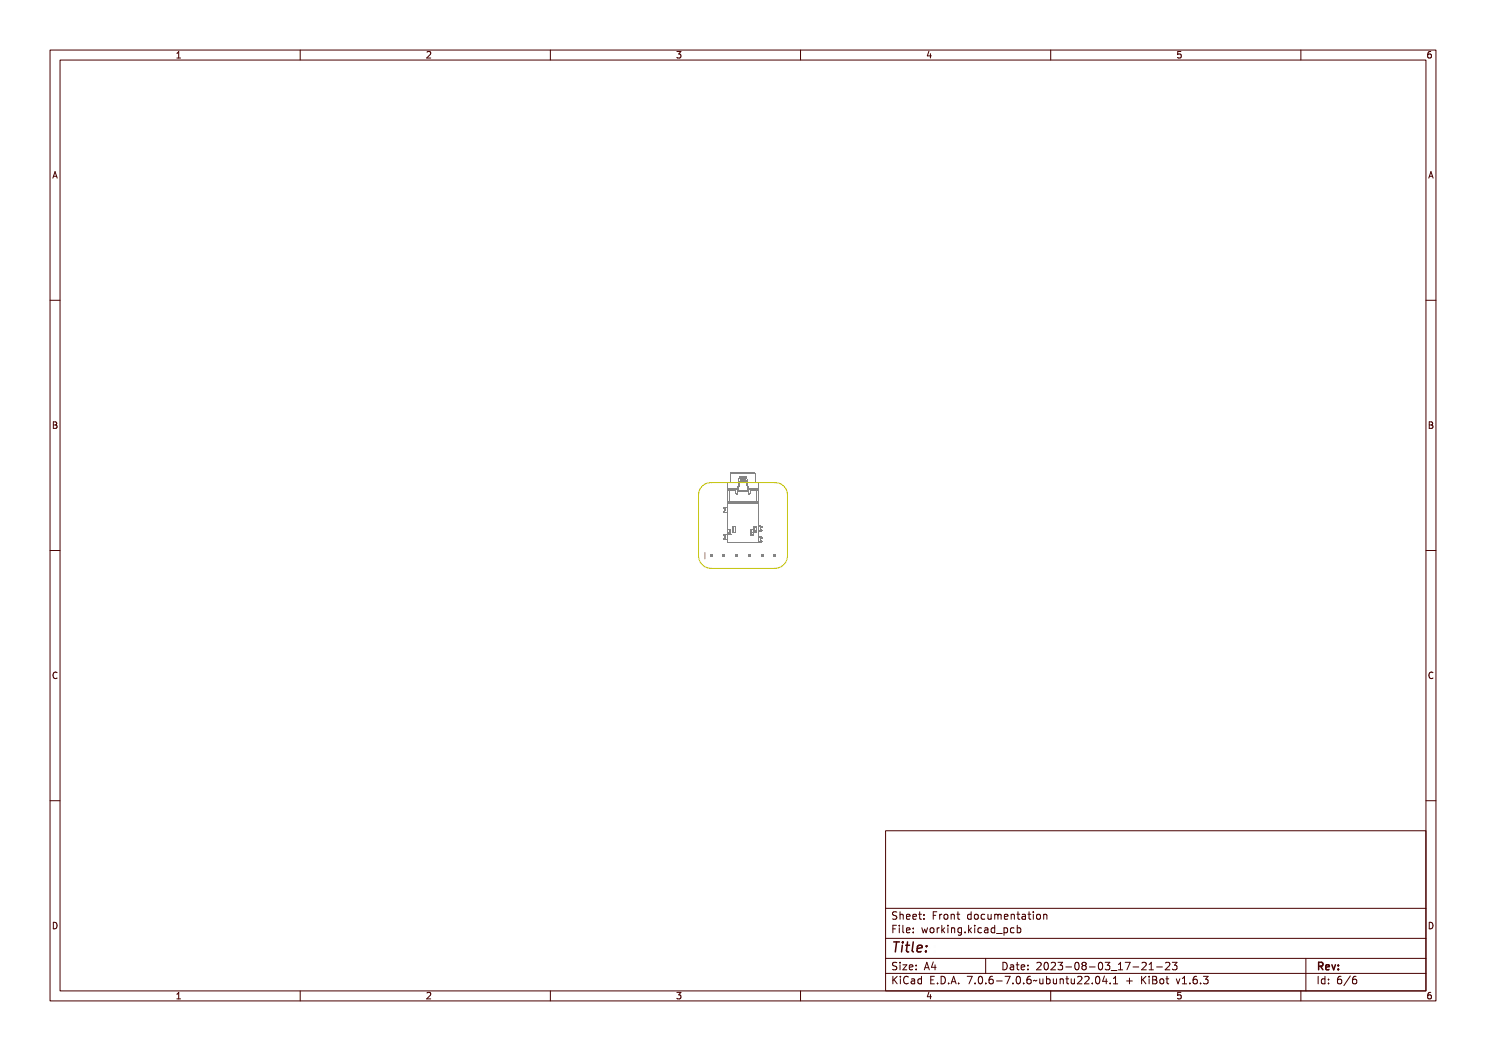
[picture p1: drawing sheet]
<svg xmlns="http://www.w3.org/2000/svg" width="297mm" height="210mm" viewBox="0 0 297 210" stroke-linecap="round" stroke-linejoin="round" font-family="sans-serif">
<defs><g id="words">
<text font-size="2.7" fill="#480000" x="178" y="190.3">Title:</text>
<g font-size="2" fill="#480000">
<text x="178" y="183.7">Sheet: Front documentation</text>
<text x="178" y="186.5">File: working.kicad_pcb</text>
<text x="178" y="193.9">Size: A4</text>
<text x="178" y="196.6">KiCad E.D.A. 7.0.6-7.0.6~ubuntu22.04.1 + KiBot v1.6.3</text>
<text x="200" y="193.9">Date: 2023-08-03_17-21-23</text>
<text x="263" y="196.6">Id: 6/6</text>
<text x="263" y="193.9">Rev:</text>
</g>
<g font-size="1.7" fill="#480000">
<text x="35" y="11.7">1</text>
<text x="85" y="11.7">2</text>
<text x="135" y="11.7">3</text>
<text x="185" y="11.7">4</text>
<text x="235" y="11.7">5</text>
<text x="285" y="11.7">6</text>
<text x="10.5" y="35.7">A</text>
<text x="285.5" y="35.7">A</text>
<text x="10.5" y="85.6">B</text>
<text x="285.5" y="85.6">B</text>
<text x="10.5" y="135.7">C</text>
<text x="285.5" y="135.7">C</text>
<text x="10.5" y="185.6">D</text>
<text x="285.5" y="185.6">D</text>
<text x="35" y="199.7">1</text>
<text x="85" y="199.7">2</text>
<text x="135" y="199.7">3</text>
<text x="185" y="199.7">4</text>
<text x="235" y="199.7">5</text>
<text x="285" y="199.7">6</text>
</g>
</g></defs>
<path d="M146 94.5h4.9M146.1 94.5h4.8M146.2 94.4h4.6" fill="none" stroke="#848484" stroke-width=".2"/>
<g fill="#848484">
<path d="M150.8 94.5h.1z" fill-rule="evenodd"/>
<path d="M146 94.5h.1z" fill-rule="evenodd"/>
<path d="M150.9 94.5h.1z" fill-rule="evenodd"/>
<path d="M146 94.5h.1z" fill-rule="evenodd"/>
<path d="M150.9 94.5h.1z" fill-rule="evenodd"/>
</g>
<path d="M146 94.6h5M146 94.7h5" fill="none" stroke="#848484" stroke-width=".2"/>
<g fill="#848484">
<path d="M147.7 95.2l1.6 .1z" fill-rule="evenodd"/>
<path d="M147.7 95.3h1.6z" fill-rule="evenodd"/>
<path d="M147.7 95.3h1.6z" fill-rule="evenodd"/>
<path d="M147.7 95.3h1.6z" fill-rule="evenodd"/>
<path d="M148.1 95.5h.8z" fill-rule="evenodd"/>
<path d="M148 95.5h1z" fill-rule="evenodd"/>
<path d="M148 95.5l1 .1z" fill-rule="evenodd"/>
<path d="M148 95.6h1z" fill-rule="evenodd"/>
<path d="M148.9 95.6h.2z" fill-rule="evenodd"/>
<path d="M148 95.6h.1z" fill-rule="evenodd"/>
<path d="M147.9 95.6h.1z" fill-rule="evenodd"/>
<path d="M148.1 95.7h.8z" fill-rule="evenodd"/>
<path d="M148 95.7h1z" fill-rule="evenodd"/>
<path d="M147.9 95.7l1.2 .1z" fill-rule="evenodd"/>
<path d="M147.9 95.8h1.2z" fill-rule="evenodd"/>
<path d="M148.9 95.8h.2z" fill-rule="evenodd"/>
<path d="M147.9 95.8h.2z" fill-rule="evenodd"/>
<path d="M149 95.8h.1z" fill-rule="evenodd"/>
<path d="M147.9 95.8h.1z" fill-rule="evenodd"/>
<path d="M147.9 95.9h1.2z" fill-rule="evenodd"/>
<path d="M147.9 95.9l1.2 .1z" fill-rule="evenodd"/>
<path d="M147.9 96h1.2z" fill-rule="evenodd"/>
<path d="M147.9 96h1.2z" fill-rule="evenodd"/>
<path d="M147.9 96.2h1.3z" fill-rule="evenodd"/>
<path d="M147.8 96.2h1.4z" fill-rule="evenodd"/>
<path d="M147.8 96.2h1.4z" fill-rule="evenodd"/>
<path d="M147.8 96.2h1.4z" fill-rule="evenodd"/>
</g>
<path d="M149.4 96.4h2.2" fill="none" stroke="#848484" stroke-width=".2"/>
<path d="M145.3 96.4h2.3M149.4 96.4h2.3" fill="none" stroke="#848484" stroke-width=".2"/>
<path d="M145.3 96.4h2.3M149.4 96.4h2.3" fill="none" stroke="#848484" stroke-width=".2"/>
<path d="M145.3 96.4h2.3M149.4 96.5h2.3" fill="none" stroke="#848484" stroke-width=".2"/>
<path d="M145.3 96.5h2.3" fill="none" stroke="#848484" stroke-width=".2"/>
<path d="M145.3 97.7h2.2M149.5 97.7h2.2" fill="none" stroke="#848484" stroke-width=".2"/>
<path d="M149.5 97.7h2.2" fill="none" stroke="#848484" stroke-width=".2"/>
<path d="M145.3 97.7h2.2M149.5 97.7h2.2" fill="none" stroke="#848484" stroke-width=".2"/>
<path d="M145.3 97.7h2.2" fill="none" stroke="#848484" stroke-width=".2"/>
<path d="M149.6 97.8h2.1" fill="none" stroke="#848484" stroke-width=".2"/>
<path d="M145.3 97.8h2.2M149.6 97.9h2.1" fill="none" stroke="#848484" stroke-width=".2"/>
<path d="M145.3 97.9h2.2M149.6 97.9h2" fill="none" stroke="#848484" stroke-width=".2"/>
<path d="M145.3 97.9h2.2" fill="none" stroke="#848484" stroke-width=".2"/>
<g fill="#848484">
<path d="M150.1 97.9h1.5z" fill-rule="evenodd"/>
<path d="M145.4 97.9h1.5z" fill-rule="evenodd"/>
<path d="M150.1 97.9h1.5z" fill-rule="evenodd"/>
<path d="M145.4 97.9h1.5z" fill-rule="evenodd"/>
<path d="M150 97.9l1.6 .1z" fill-rule="evenodd"/>
<path d="M145.4 97.9l1.6 .1z" fill-rule="evenodd"/>
<path d="M150 98h.1z" fill-rule="evenodd"/>
<path d="M147.5 98h2z" fill-rule="evenodd"/>
<path d="M146.9 98h.1z" fill-rule="evenodd"/>
<path d="M150 98h.1z" fill-rule="evenodd"/>
<path d="M147.5 98h2z" fill-rule="evenodd"/>
<path d="M146.9 98h.1z" fill-rule="evenodd"/>
<path d="M150 98h.1z" fill-rule="evenodd"/>
<path d="M147.5 98h2z" fill-rule="evenodd"/>
<path d="M146.9 98h.1z" fill-rule="evenodd"/>
<path d="M147.5 98h2z" fill-rule="evenodd"/>
<path d="M146.9 98h.2z" fill-rule="evenodd"/>
</g>
<path d="M147.5 98.2h2.1" fill="none" stroke="#848484" stroke-width=".2"/>
<path d="M147.5 98.2h2.1" fill="none" stroke="#848484" stroke-width=".2"/>
<path d="M147.5 98.3h2.1" fill="none" stroke="#848484" stroke-width=".2"/>
<g fill="#848484">
<path d="M147.3 98.3h.1z" fill-rule="evenodd"/>
<path d="M149.5 98.4h.2z" fill-rule="evenodd"/>
<path d="M149.5 98.4h.2z" fill-rule="evenodd"/>
<path d="M149.5 98.4l.2 .1z" fill-rule="evenodd"/>
<path d="M149.5 98.5h.1z" fill-rule="evenodd"/>
<path d="M149.5 98.5h.1z" fill-rule="evenodd"/>
<path d="M147.4 98.5h.1z" fill-rule="evenodd"/>
<path d="M149.5 98.5h.1z" fill-rule="evenodd"/>
<path d="M147.4 98.5h.1z" fill-rule="evenodd"/>
<path d="M145.3 98.5h.1z" fill-rule="evenodd"/>
<path d="M149.5 98.5h.1z" fill-rule="evenodd"/>
<path d="M147.4 98.5h.1z" fill-rule="evenodd"/>
<path d="M145.3 98.5h.1z" fill-rule="evenodd"/>
<path d="M147.4 98.5l.1 .1z" fill-rule="evenodd"/>
<path d="M151.6 98.5l.1 .1z" fill-rule="evenodd"/>
<path d="M145.3 98.5l.1 .1z" fill-rule="evenodd"/>
<path d="M151.6 98.6h.1z" fill-rule="evenodd"/>
<path d="M145.3 98.6h.1z" fill-rule="evenodd"/>
<path d="M151.6 98.6h.1z" fill-rule="evenodd"/>
<path d="M145.3 98.6h.1z" fill-rule="evenodd"/>
<path d="M149.9 98.6h.1z" fill-rule="evenodd"/>
<path d="M147.4 98.6h.1z" fill-rule="evenodd"/>
<path d="M147 98.6h.1z" fill-rule="evenodd"/>
<path d="M151.6 98.6h.1z" fill-rule="evenodd"/>
<path d="M145.3 98.6h.1z" fill-rule="evenodd"/>
<path d="M151.6 98.6l.1 .1z" fill-rule="evenodd"/>
<path d="M149.9 98.6l.1 .1z" fill-rule="evenodd"/>
<path d="M149.6 98.6l.1 .1z" fill-rule="evenodd"/>
<path d="M147.4 98.6l.1 .1z" fill-rule="evenodd"/>
<path d="M147 98.6l.1 .1z" fill-rule="evenodd"/>
<path d="M145.3 98.6l.1 .1z" fill-rule="evenodd"/>
<path d="M151.6 98.7h.1z" fill-rule="evenodd"/>
<path d="M149.9 98.7h.1z" fill-rule="evenodd"/>
<path d="M149.6 98.7h.1z" fill-rule="evenodd"/>
<path d="M147.3 98.7h.1z" fill-rule="evenodd"/>
<path d="M147 98.7h.1z" fill-rule="evenodd"/>
<path d="M145.3 98.7h.1z" fill-rule="evenodd"/>
<path d="M147.1 98.7h.3z" fill-rule="evenodd"/>
<path d="M151.6 98.7h.1z" fill-rule="evenodd"/>
<path d="M149.6 98.7h.4z" fill-rule="evenodd"/>
<path d="M145.3 98.7h.1z" fill-rule="evenodd"/>
<path d="M151.6 98.7h.1z" fill-rule="evenodd"/>
<path d="M149.6 98.7h.3z" fill-rule="evenodd"/>
<path d="M147.1 98.7h.3z" fill-rule="evenodd"/>
<path d="M145.3 98.7h.1z" fill-rule="evenodd"/>
<path d="M151.6 98.7h.1z" fill-rule="evenodd"/>
<path d="M149.6 98.7h.3z" fill-rule="evenodd"/>
<path d="M147.1 98.7h.3z" fill-rule="evenodd"/>
<path d="M145.3 98.7h.1z" fill-rule="evenodd"/>
<path d="M149.7 98.7l.1 .1z" fill-rule="evenodd"/>
<path d="M147.2 98.7l.1 .1z" fill-rule="evenodd"/>
<path d="M151.6 98.7l.1 .1z" fill-rule="evenodd"/>
<path d="M145.3 98.7l.1 .1z" fill-rule="evenodd"/>
<path d="M151.6 98.8h.1z" fill-rule="evenodd"/>
<path d="M145.3 98.8h.1z" fill-rule="evenodd"/>
<path d="M151.6 98.8h.1z" fill-rule="evenodd"/>
<path d="M145.3 98.8h.1z" fill-rule="evenodd"/>
<path d="M151.6 98.8h.1z" fill-rule="evenodd"/>
<path d="M145.3 98.8h.1z" fill-rule="evenodd"/>
<path d="M151.6 98.8h.1z" fill-rule="evenodd"/>
<path d="M145.3 98.8h.1z" fill-rule="evenodd"/>
<path d="M151.6 98.8l.1 .1z" fill-rule="evenodd"/>
<path d="M145.3 98.8l.1 .1z" fill-rule="evenodd"/>
<path d="M151.6 98.9h.1z" fill-rule="evenodd"/>
<path d="M145.3 98.9h.1z" fill-rule="evenodd"/>
<path d="M151.6 98.9h.1z" fill-rule="evenodd"/>
<path d="M145.3 98.9h.1z" fill-rule="evenodd"/>
<path d="M151.6 98.9h.1z" fill-rule="evenodd"/>
<path d="M145.3 98.9h.1z" fill-rule="evenodd"/>
<path d="M151.6 98.9l.1 .1z" fill-rule="evenodd"/>
<path d="M145.3 98.9l.1 .1z" fill-rule="evenodd"/>
<path d="M151.6 99h.1z" fill-rule="evenodd"/>
<path d="M145.3 99h.1z" fill-rule="evenodd"/>
<path d="M151.6 99h.1z" fill-rule="evenodd"/>
<path d="M145.3 99h.1z" fill-rule="evenodd"/>
<path d="M151.6 99h.1z" fill-rule="evenodd"/>
<path d="M145.3 99h.1z" fill-rule="evenodd"/>
<path d="M151.6 99h.1z" fill-rule="evenodd"/>
<path d="M145.3 99h.1z" fill-rule="evenodd"/>
<path d="M151.6 99l.1 .1z" fill-rule="evenodd"/>
<path d="M145.3 99l.1 .1z" fill-rule="evenodd"/>
<path d="M151.6 99.1h.1z" fill-rule="evenodd"/>
<path d="M145.3 99.1h.1z" fill-rule="evenodd"/>
<path d="M151.6 99.1h.1z" fill-rule="evenodd"/>
<path d="M145.3 99.1h.1z" fill-rule="evenodd"/>
<path d="M151.6 99.1h.1z" fill-rule="evenodd"/>
<path d="M145.3 99.1h.1z" fill-rule="evenodd"/>
<path d="M151.6 99.1h.1z" fill-rule="evenodd"/>
<path d="M145.3 99.1h.1z" fill-rule="evenodd"/>
<path d="M151.6 99.1l.1 .1z" fill-rule="evenodd"/>
<path d="M145.3 99.1l.1 .1z" fill-rule="evenodd"/>
<path d="M151.6 99.2h.1z" fill-rule="evenodd"/>
<path d="M145.3 99.2h.1z" fill-rule="evenodd"/>
<path d="M151.6 99.2h.1z" fill-rule="evenodd"/>
<path d="M145.3 99.2h.1z" fill-rule="evenodd"/>
<path d="M151.6 99.2h.1z" fill-rule="evenodd"/>
<path d="M145.3 99.2h.1z" fill-rule="evenodd"/>
<path d="M151.6 99.2h.1z" fill-rule="evenodd"/>
<path d="M145.3 99.2h.1z" fill-rule="evenodd"/>
<path d="M151.6 99.2l.1 .1z" fill-rule="evenodd"/>
<path d="M145.3 99.2l.1 .1z" fill-rule="evenodd"/>
<path d="M151.6 99.3h.1z" fill-rule="evenodd"/>
<path d="M145.3 99.3h.1z" fill-rule="evenodd"/>
<path d="M151.6 99.3h.1z" fill-rule="evenodd"/>
<path d="M145.3 99.3h.1z" fill-rule="evenodd"/>
<path d="M151.6 99.3h.1z" fill-rule="evenodd"/>
<path d="M145.3 99.3h.1z" fill-rule="evenodd"/>
<path d="M151.6 99.3l.1 .1z" fill-rule="evenodd"/>
<path d="M145.3 99.3l.1 .1z" fill-rule="evenodd"/>
<path d="M151.6 99.4h.1z" fill-rule="evenodd"/>
<path d="M145.3 99.4h.1z" fill-rule="evenodd"/>
<path d="M151.6 99.4h.1z" fill-rule="evenodd"/>
<path d="M145.3 99.4h.1z" fill-rule="evenodd"/>
<path d="M151.6 99.4h.1z" fill-rule="evenodd"/>
<path d="M145.3 99.4h.1z" fill-rule="evenodd"/>
<path d="M151.6 99.4h.1z" fill-rule="evenodd"/>
<path d="M145.3 99.4h.1z" fill-rule="evenodd"/>
<path d="M151.6 99.4l.1 .1z" fill-rule="evenodd"/>
<path d="M145.3 99.4l.1 .1z" fill-rule="evenodd"/>
<path d="M151.6 99.5h.1z" fill-rule="evenodd"/>
<path d="M145.3 99.5h.1z" fill-rule="evenodd"/>
<path d="M151.6 99.5h.1z" fill-rule="evenodd"/>
<path d="M145.3 99.5h.1z" fill-rule="evenodd"/>
<path d="M151.6 99.5h.1z" fill-rule="evenodd"/>
<path d="M145.3 99.5h.1z" fill-rule="evenodd"/>
<path d="M151.6 99.5h.1z" fill-rule="evenodd"/>
<path d="M145.3 99.5h.1z" fill-rule="evenodd"/>
<path d="M151.6 99.5l.1 .1z" fill-rule="evenodd"/>
<path d="M145.3 99.5l.1 .1z" fill-rule="evenodd"/>
<path d="M151.6 99.6h.1z" fill-rule="evenodd"/>
<path d="M145.3 99.6h.1z" fill-rule="evenodd"/>
<path d="M151.6 99.6h.1z" fill-rule="evenodd"/>
<path d="M145.3 99.6h.1z" fill-rule="evenodd"/>
<path d="M151.6 99.6h.1z" fill-rule="evenodd"/>
<path d="M145.3 99.6h.1z" fill-rule="evenodd"/>
<path d="M151.6 99.6h.1z" fill-rule="evenodd"/>
<path d="M145.3 99.6h.1z" fill-rule="evenodd"/>
<path d="M151.6 99.7h.1z" fill-rule="evenodd"/>
<path d="M145.3 99.7h.1z" fill-rule="evenodd"/>
<path d="M151.6 99.7h.1z" fill-rule="evenodd"/>
</g>
<path d="M147.5 100.2h2" fill="none" stroke="#848484" stroke-width=".2"/>
<path d="M147.4 100.2h2.2" fill="none" stroke="#848484" stroke-width=".2"/>
<path d="M147.4 100.2h2.2" fill="none" stroke="#848484" stroke-width=".2"/>
<path d="M147.4 100.3h2.2" fill="none" stroke="#848484" stroke-width=".2"/>
<g fill="#848484">
<path d="M151 100.2l.2 .1z" fill-rule="evenodd"/>
<path d="M145.8 100.2l.2 .1z" fill-rule="evenodd"/>
<path d="M147.6 100.3h1.7z" fill-rule="evenodd"/>
</g>
<path d="M145.4 100.3h2.1M149.5 100.3h2.1" fill="none" stroke="#848484" stroke-width=".2"/>
<path d="M147.7 100.3h1.6z" fill-rule="evenodd" fill="#848484"/>
<path d="M145.3 100.3h2.1M145.3 100.3h6.4M145.3 100.4h6.4M149.6 100.3h2" fill="none" stroke="#848484" stroke-width=".2"/>
<g fill="#848484">
<path d="M151.6 100.4h.1z" fill-rule="evenodd"/>
<path d="M151.6 100.5h.1z" fill-rule="evenodd"/>
</g>
<path d="M145.3 100.5h6.4" fill="none" stroke="#848484" stroke-width=".2"/>
<g fill="#848484">
<path d="M144.8 101.3l.6 .1z" fill-rule="evenodd"/>
<path d="M144.7 101.4h.7z" fill-rule="evenodd"/>
<path d="M144.7 101.4h.7z" fill-rule="evenodd"/>
<path d="M144.7 101.4h.7z" fill-rule="evenodd"/>
<path d="M144.7 101.4h.1z" fill-rule="evenodd"/>
<path d="M144.7 101.6h.1z" fill-rule="evenodd"/>
<path d="M144.7 101.6l.2 .1z" fill-rule="evenodd"/>
<path d="M144.7 101.7h.3z" fill-rule="evenodd"/>
<path d="M144.7 101.7h.3z" fill-rule="evenodd"/>
<path d="M144.8 101.7h.3z" fill-rule="evenodd"/>
<path d="M145 101.7h.1z" fill-rule="evenodd"/>
<path d="M145 101.7l.1 .1z" fill-rule="evenodd"/>
<path d="M145 101.8h.1z" fill-rule="evenodd"/>
<path d="M145 102h.1z" fill-rule="evenodd"/>
<path d="M145 102h.1z" fill-rule="evenodd"/>
<path d="M144.9 102h.2z" fill-rule="evenodd"/>
<path d="M144.7 102l.3 .1z" fill-rule="evenodd"/>
<path d="M144.7 102.1h.3z" fill-rule="evenodd"/>
<path d="M144.7 102.1h.3z" fill-rule="evenodd"/>
<path d="M144.7 102.1h.1z" fill-rule="evenodd"/>
<path d="M144.7 102.1h.1z" fill-rule="evenodd"/>
<path d="M144.8 102.3h.6z" fill-rule="evenodd"/>
<path d="M144.7 102.3h.1z" fill-rule="evenodd"/>
<path d="M144.7 102.3l.7 .1z" fill-rule="evenodd"/>
<path d="M144.7 102.4h.7z" fill-rule="evenodd"/>
<path d="M144.7 102.4h.7z" fill-rule="evenodd"/>
<path d="M151.6 105.1h.6z" fill-rule="evenodd"/>
<path d="M151.6 105.1h.6z" fill-rule="evenodd"/>
<path d="M151.6 105.1l.7 .1z" fill-rule="evenodd"/>
<path d="M151.6 105.2h.7z" fill-rule="evenodd"/>
<path d="M152.2 105.2h.1z" fill-rule="evenodd"/>
<path d="M150.5 105.2l.7 .1z" fill-rule="evenodd"/>
<path d="M146.4 105.2l.6 .1z" fill-rule="evenodd"/>
<path d="M146.3 105.3h.7z" fill-rule="evenodd"/>
<path d="M150.5 105.3h.7z" fill-rule="evenodd"/>
<path d="M150.5 105.3h.7z" fill-rule="evenodd"/>
<path d="M146.4 105.3h.6z" fill-rule="evenodd"/>
<path d="M150.8 105.3h.4z" fill-rule="evenodd"/>
<path d="M146.6 105.3h.1z" fill-rule="evenodd"/>
<path d="M150.8 105.3h.4z" fill-rule="evenodd"/>
<path d="M150.8 105.3l.4 .1z" fill-rule="evenodd"/>
<path d="M150.8 105.4h.1z" fill-rule="evenodd"/>
<path d="M146.6 105.4h.1z" fill-rule="evenodd"/>
<path d="M152.2 105.4h.1z" fill-rule="evenodd"/>
<path d="M152.1 105.4h.1z" fill-rule="evenodd"/>
<path d="M146.6 105.4h.1z" fill-rule="evenodd"/>
<path d="M152 105.4h.3z" fill-rule="evenodd"/>
<path d="M146.6 105.4h.1z" fill-rule="evenodd"/>
<path d="M152 105.4h.3z" fill-rule="evenodd"/>
<path d="M146.6 105.4h.1z" fill-rule="evenodd"/>
<path d="M151.9 105.4l.3 .1z" fill-rule="evenodd"/>
<path d="M151.9 105.5h.2z" fill-rule="evenodd"/>
<path d="M151.9 105.5h.1z" fill-rule="evenodd"/>
<path d="M146.4 105.6l.3 .1z" fill-rule="evenodd"/>
<path d="M146.4 105.7h.3z" fill-rule="evenodd"/>
<path d="M146.4 105.7h.3z" fill-rule="evenodd"/>
<path d="M146.4 105.7h.3z" fill-rule="evenodd"/>
<path d="M150 105.7h.6z" fill-rule="evenodd"/>
<path d="M145.3 105.7h.8z" fill-rule="evenodd"/>
<path d="M150 105.7l.6 .1z" fill-rule="evenodd"/>
<path d="M145.3 105.7l.8 .1z" fill-rule="evenodd"/>
<path d="M145.3 105.8h.8z" fill-rule="evenodd"/>
<path d="M151.9 105.8h.1z" fill-rule="evenodd"/>
<path d="M150 105.8h.6z" fill-rule="evenodd"/>
<path d="M151.9 105.8h.3z" fill-rule="evenodd"/>
<path d="M150 105.8h.6z" fill-rule="evenodd"/>
<path d="M145.3 105.8h.8z" fill-rule="evenodd"/>
<path d="M151.9 105.8h.4z" fill-rule="evenodd"/>
<path d="M152 105.8l.3 .1z" fill-rule="evenodd"/>
<path d="M152 105.9h.3z" fill-rule="evenodd"/>
<path d="M152.2 105.9h.1z" fill-rule="evenodd"/>
<path d="M145.8 105.9h.1z" fill-rule="evenodd"/>
<path d="M145.8 105.9h.1z" fill-rule="evenodd"/>
<path d="M145.8 105.9h.1z" fill-rule="evenodd"/>
<path d="M145.8 105.9l.1 .1z" fill-rule="evenodd"/>
<path d="M145.8 106h.1z" fill-rule="evenodd"/>
<path d="M145.8 106h.1z" fill-rule="evenodd"/>
<path d="M145.8 106h.1z" fill-rule="evenodd"/>
<path d="M145.8 106h.1z" fill-rule="evenodd"/>
<path d="M145.8 106l.1 .1z" fill-rule="evenodd"/>
<path d="M152.2 106.1h.1z" fill-rule="evenodd"/>
<path d="M145.8 106.1h.1z" fill-rule="evenodd"/>
<path d="M151.6 106.1h.7z" fill-rule="evenodd"/>
<path d="M150.8 106.1h.4z" fill-rule="evenodd"/>
<path d="M145.8 106.1h.1z" fill-rule="evenodd"/>
<path d="M151.6 106.1h.7z" fill-rule="evenodd"/>
<path d="M150.8 106.1h.4z" fill-rule="evenodd"/>
<path d="M145.8 106.1h.1z" fill-rule="evenodd"/>
<path d="M151.6 106.1h.7z" fill-rule="evenodd"/>
<path d="M150.8 106.1h.4z" fill-rule="evenodd"/>
<path d="M150.8 106.1l.4 .1z" fill-rule="evenodd"/>
<path d="M146.4 106.1l.3 .1z" fill-rule="evenodd"/>
<path d="M151.6 106.1l.6 .1z" fill-rule="evenodd"/>
<path d="M146.4 106.2h.3z" fill-rule="evenodd"/>
<path d="M146.4 106.2h.3z" fill-rule="evenodd"/>
<path d="M150.8 106.3l.4 .1z" fill-rule="evenodd"/>
<path d="M146.4 106.3l.3 .1z" fill-rule="evenodd"/>
<path d="M150.8 106.4h.4z" fill-rule="evenodd"/>
<path d="M150.2 106.4h.3z" fill-rule="evenodd"/>
<path d="M146.4 106.4h.3z" fill-rule="evenodd"/>
<path d="M150.2 106.4h1z" fill-rule="evenodd"/>
<path d="M146.4 106.4h.6z" fill-rule="evenodd"/>
<path d="M150.2 106.4h1z" fill-rule="evenodd"/>
<path d="M146.3 106.4h.7z" fill-rule="evenodd"/>
<path d="M150.5 106.4h.7z" fill-rule="evenodd"/>
<path d="M146.4 106.4h.6z" fill-rule="evenodd"/>
<path d="M150.5 106.4l.1 .1z" fill-rule="evenodd"/>
<path d="M145.8 106.5h.1z" fill-rule="evenodd"/>
<path d="M145.8 106.5l.1 .1z" fill-rule="evenodd"/>
<path d="M145.6 106.5l.1 .1z" fill-rule="evenodd"/>
<path d="M145.8 106.6h.1z" fill-rule="evenodd"/>
<path d="M145.6 106.6h.2z" fill-rule="evenodd"/>
<path d="M145.6 106.6h.3z" fill-rule="evenodd"/>
<path d="M145.6 106.6h.3z" fill-rule="evenodd"/>
<path d="M145.7 106.6l.2 .1z" fill-rule="evenodd"/>
<path d="M145.8 106.7h.1z" fill-rule="evenodd"/>
<path d="M145.8 106.7h.1z" fill-rule="evenodd"/>
<path d="M145.8 106.7h.1z" fill-rule="evenodd"/>
<path d="M145.8 106.7h.1z" fill-rule="evenodd"/>
<path d="M145.8 106.7l.1 .1z" fill-rule="evenodd"/>
<path d="M145.5 106.7l.2 .1z" fill-rule="evenodd"/>
<path d="M150.2 106.8h.3z" fill-rule="evenodd"/>
<path d="M145.5 106.8h.4z" fill-rule="evenodd"/>
<path d="M150.2 106.8h.3z" fill-rule="evenodd"/>
<path d="M145.6 106.8h.3z" fill-rule="evenodd"/>
<path d="M144.8 106.8h.6z" fill-rule="evenodd"/>
<path d="M146 106.8h.1z" fill-rule="evenodd"/>
<path d="M150.2 106.8h.3z" fill-rule="evenodd"/>
<path d="M145.6 106.8h.3z" fill-rule="evenodd"/>
<path d="M144.7 106.8h.7z" fill-rule="evenodd"/>
<path d="M144.7 106.8h1.4z" fill-rule="evenodd"/>
<path d="M144.7 106.8l1.4 .1z" fill-rule="evenodd"/>
<path d="M145.3 106.9h.8z" fill-rule="evenodd"/>
<path d="M144.7 106.9h.1z" fill-rule="evenodd"/>
<path d="M150.2 107h.3z" fill-rule="evenodd"/>
<path d="M150 107h.5z" fill-rule="evenodd"/>
<path d="M150 107h.5z" fill-rule="evenodd"/>
<path d="M150 107h.5z" fill-rule="evenodd"/>
<path d="M150 107l.5 .1z" fill-rule="evenodd"/>
<path d="M144.7 107.1h.1z" fill-rule="evenodd"/>
<path d="M144.7 107.1h.3z" fill-rule="evenodd"/>
<path d="M144.7 107.1h.3z" fill-rule="evenodd"/>
<path d="M144.7 107.1h.3z" fill-rule="evenodd"/>
<path d="M144.8 107.1l.3 .1z" fill-rule="evenodd"/>
<path d="M145 107.2h.1z" fill-rule="evenodd"/>
<path d="M151.6 107.3h.6z" fill-rule="evenodd"/>
<path d="M151.6 107.3h.7z" fill-rule="evenodd"/>
<path d="M151.6 107.3h.7z" fill-rule="evenodd"/>
<path d="M151.6 107.3l.7 .1z" fill-rule="evenodd"/>
<path d="M152.2 107.4h.1z" fill-rule="evenodd"/>
<path d="M145 107.4l.1 .1z" fill-rule="evenodd"/>
<path d="M144.9 107.5h.2z" fill-rule="evenodd"/>
<path d="M144.7 107.5h.3z" fill-rule="evenodd"/>
<path d="M144.7 107.5h.3z" fill-rule="evenodd"/>
<path d="M144.7 107.5h.3z" fill-rule="evenodd"/>
<path d="M152.2 107.5l.1 .1z" fill-rule="evenodd"/>
<path d="M144.7 107.5l.1 .1z" fill-rule="evenodd"/>
<path d="M152.1 107.6h.2z" fill-rule="evenodd"/>
<path d="M152 107.6h.3z" fill-rule="evenodd"/>
<path d="M152 107.6h.3z" fill-rule="evenodd"/>
<path d="M151.9 107.6l.3 .1z" fill-rule="evenodd"/>
<path d="M151.9 107.7h.2z" fill-rule="evenodd"/>
<path d="M151.9 107.7h.1z" fill-rule="evenodd"/>
<path d="M144.7 107.7l.1 .1z" fill-rule="evenodd"/>
<path d="M144.7 107.8h.1z" fill-rule="evenodd"/>
<path d="M144.7 107.8h.7z" fill-rule="evenodd"/>
<path d="M144.7 107.8h.7z" fill-rule="evenodd"/>
<path d="M144.7 107.8h.7z" fill-rule="evenodd"/>
<path d="M151.9 107.9l.1 .1z" fill-rule="evenodd"/>
<path d="M151.9 108h.3z" fill-rule="evenodd"/>
<path d="M151.9 108h.4z" fill-rule="evenodd"/>
<path d="M152 108h.3z" fill-rule="evenodd"/>
<path d="M152 108l.3 .1z" fill-rule="evenodd"/>
<path d="M152.2 108.1h.1z" fill-rule="evenodd"/>
<path d="M152.2 108.2l.1 .1z" fill-rule="evenodd"/>
<path d="M151.6 108.3h.7z" fill-rule="evenodd"/>
<path d="M151.6 108.3h.7z" fill-rule="evenodd"/>
</g>
<path d="M140.9 110.4v1.3M151.7 108.4h-6.4M152.3 108.3h-7" fill="none" stroke="#848484" stroke-width=".2"/>
<g fill="#848484">
<path d="M141.9 110.8h.5v.5h-.5z" fill-rule="evenodd"/>
<path d="M144.4 110.8h.5v.5h-.5z" fill-rule="evenodd"/>
<path d="M147 110.8h.5v.5h-.5z" fill-rule="evenodd"/>
<path d="M149.5 110.8h.5v.5h-.5z" fill-rule="evenodd"/>
<path d="M152.1 110.8h.5v.5h-.5z" fill-rule="evenodd"/>
<path d="M154.6 110.8h.5v.5h-.5z" fill-rule="evenodd"/>
</g>
<path d="M140.2 97.3a2.47 2.47 0 0 1 2-.9h12.7a2.48 2.48 0 0 1 2.5 2.4v12.2a2.54 2.54 0 0 1-2.5 2.6h-12.7a2.54 2.54 0 0 1-2.6-2.6v-12.2l.1-.5z" fill="none" stroke="#c2c200" stroke-width=".2"/>
<g fill="none" stroke="#480000" stroke-width=".2">
<path d="M10 10h277v190h-277zM12 12h273v186h-273zM60 10v2M110 10v2M160 10v2M210 10v2M260 10v2M10 60h2M285 60h2M10 110h2M285 110h2M10 160h2"/>
<path d="M285 160h2M177 166h108v32h-108zM60 198v2M110 198v2M160 198v2M177 181.5h108M177 187.5h108M177 191.5h108M177 194.5h108M178.1 195.2h.2v.6l.6-.6h.3l-.6 .6 .6 .8h-.2l-.5-.7-.2 .2v.5h-.2zM178.2 185h.9v.2h-.7v.4h.6v.2h-.6v.7h-.2zM178.3 182.4l.5-.1h.2v.2a.31 .31 0 0 0-.5-.1 .31 .31 0 0 0 0 .5 .5 .5 0 0 1 .6 .6 .5 .5 0 0 1-.8 .2l-.1-.2a.34 .34 0 0 0 .4 .1 .34 .34 0 0 0 .1-.5 .47 .47 0 0 1-.5-.2 .47 .47 0 0 1 .1-.5z"/>
<path d="M178.3 192.5l.5-.1h.2v.2a.31 .31 0 0 0-.5-.1 .31 .31 0 0 0 0 .5 .5 .5 0 0 1 .6 .6 .5 .5 0 0 1-.8 .2l-.1-.2a.34 .34 0 0 0 .4 .1 .34 .34 0 0 0 .1-.5 .47 .47 0 0 1-.5-.2 .47 .47 0 0 1 .1-.5zM179.4 182.2h.2v.6a.35 .35 0 0 1 .4-.1 .35 .35 0 0 1 .2 .4v.6h-.2v-.8h-.4v.8h-.2zM179.5 185.4h.4v.9h.4v.2h-.9v-.2h.3v-.8h-.2zM179.5 192.8h.4v.9h.4v.1h-.9v-.1h.3v-.8h-.2zM179.5 195.6h.4v.9h.4v.1h-.9v-.1h.3v-.8h-.2zM179.7 184.9h.2v.3h-.2zM179.7 192.3h.2v.3h-.2zM179.7 195.1h.2v.3h-.2zM180.6 184.9h.4v1.3l.4 .1v.2l-.5-.2v-1.2h-.3zM180.6 192.8h.8l-.6 .9h.6v.1h-.8l.6-.9h-.6zM180.7 182.8l.1-.1a.49 .49 0 0 1 .5 0 .49 .49 0 0 1 .2 .5h-.8a.42 .42 0 0 0 .3 .4 .42 .42 0 0 0 .4-.1 .47 .47 0 0 1-.4 .3 .47 .47 0 0 1-.4-.3zM180.7 195.4a.4 .4 0 0 1 .4-.3 .4 .4 0 0 1 .4 .3 .56 .56 0 0 0-.8 .4 .56 .56 0 0 0 .5 .7l.3-.1a.43 .43 0 0 1-.5 .3 .43 .43 0 0 1-.4-.4v-.6z"/>
<path d="M180.8 182.9l.4-.1 .1 .3h-.6zM181.8 195.6l.3-.1a.43 .43 0 0 1 .5 .5v.6h-.1v-.1a.38 .38 0 0 1-.5 .2 .38 .38 0 0 1-.2-.5 .38 .38 0 0 1 .4-.2h.3a.35 .35 0 0 0-.3-.4 .35 .35 0 0 0-.4 .2zM181.9 182.8l.1-.1a.49 .49 0 0 1 .5 0 .49 .49 0 0 1 .2 .5h-.8a.42 .42 0 0 0 .3 .4 .42 .42 0 0 0 .5-.1 .47 .47 0 0 1-.5 .3 .47 .47 0 0 1-.4-.3zM181.9 185.5l.1-.1a.49 .49 0 0 1 .5 0 .49 .49 0 0 1 .2 .5h-.8a.42 .42 0 0 0 .3 .4 .42 .42 0 0 0 .5-.1 .47 .47 0 0 1-.5 .3 .47 .47 0 0 1-.4-.3zM181.9 192.9l.1-.1a.49 .49 0 0 1 .5 0 .49 .49 0 0 1 .2 .5h-.8a.42 .42 0 0 0 .3 .4 .42 .42 0 0 0 .5-.1 .47 .47 0 0 1-.5 .3 .47 .47 0 0 1-.4-.3zM182 196.2l.5-.1a.31 .31 0 0 1-.2 .4 .31 .31 0 0 1-.4-.1zM182 182.9l.4-.1 .1 .3h-.6zM182 185.6l.4-.1 .1 .3h-.6zM182 193l.4-.1 .1 .3h-.6zM183 195.7l.4-.2 .2 .2v-.6h.2v1.5h-.2v-.1a.42 .42 0 0 1-.5 .1 .42 .42 0 0 1-.2-.5zM183.2 195.8l.1-.1a.4 .4 0 0 1 .3 .4 .4 .4 0 0 1-.3 .4l-.2-.2zM183.2 182.3h.2v.4h.4v.1h-.4v.7l.4 .1v.1h-.4l-.1-.1-.1-.8h-.3v-.1h.3z"/>
<path d="M183.3 185.4h.2v.3h-.2zM183.3 186.2h.2v.3h-.2zM183.3 192.8h.2v.3h-.2zM183.3 193.6h.2v.2h-.2zM184.5 182.7h.2v.3h-.2zM184.5 183.5h.2v.2h-.2zM185.2 185.4h.2l.2 .8 .1-.5h.2l.2 .5 .1-.8h.2l-.2 1.1h-.2l-.2-.7-.2 .7h-.1zM185.4 195.2h.9v.2h-.7v.4h.6v.2h-.6v.5h.7v.1h-.9zM185.7 192.4h.2l.5 1.4h-.2l-.1-.3h-.5l-.1 .3h-.2zM185.8 192.6l.2 .7h-.4zM186.6 182.3h.9v.2h-.7v.4h.6v.2h-.6v.6h-.2zM186.8 185.6l.1-.1a.39 .39 0 0 1 .4 .4 .39 .39 0 0 1-.4 .4l-.1-.2z"/>
<path d="M186.9 196.4h.2v.2h-.2zM187.1 192.4h.2v.9h.2v.2h-.2v.3h-.2v-.3h-.6zM187.1 192.6v.7h-.4zM187.8 195.2a.76 .76 0 0 1 .9 .7 .76 .76 0 0 1-.9 .7zM188 195.4a.57 .57 0 0 1 .5 .5 .57 .57 0 0 1-.5 .6zM188 182.7h.2v.2v-.1a.29 .29 0 0 1 .3-.2 .29 .29 0 0 1 .3 .3 .37 .37 0 0 0-.5-.1 .37 .37 0 0 0-.1 .4v.5h-.2zM188 185.4h.2v.2v-.1a.29 .29 0 0 1 .3-.2 .29 .29 0 0 1 .3 .3 .37 .37 0 0 0-.5-.1 .37 .37 0 0 0-.1 .4v.6h-.2zM189.1 184.9h.1v.9l.5-.4h.2l-.4 .4 .5 .7h-.2l-.4-.6-.2 .1v.5h-.1zM189.2 182.9l.1-.1a.39 .39 0 0 1 .4 .4 .39 .39 0 0 1-.4 .4l-.1-.2zM189.3 196.4h.3v.2h-.3zM190.2 182.7h.2v.1a.35 .35 0 0 1 .4-.1 .35 .35 0 0 1 .3 .4v.6h-.2l-.1-.8h-.3l-.1 .8h-.2zM190.3 185.4h.4v.9h.4v.2h-.9v-.2h.4v-.8h-.3z"/>
<path d="M190.5 195.2h.3l.4 1.4h-.2l-.1-.3h-.5l-.1 .3h-.2zM190.6 184.9h.1v.3h-.1zM190.6 195.4l.2 .7h-.4zM191.4 185.4h.2v.1a.35 .35 0 0 1 .4-.1 .35 .35 0 0 1 .3 .4v.7h-.2l-.1-.9h-.3l-.1 .9h-.2zM191.7 182.3h.1v.4h.4v.1h-.4v.7l.4 .1v.1h-.4l-.1-.1v-.8h-.3v-.1h.3zM191.7 196.4h.3v.2h-.3zM192.7 185.5l.3-.2 .3 .2v-.1h.2v1a.53 .53 0 0 1-.8 .4v-.2a.36 .36 0 0 0 .4 .1 .36 .36 0 0 0 .2-.4l-.1 .1a.53 .53 0 0 1-.7-.3 .53 .53 0 0 1 .2-.6zM192.8 185.6l.1-.1a.39 .39 0 0 1 .4 .4 .39 .39 0 0 1-.4 .4l-.1-.2zM193.8 195.2h.9l-.5 1.4h-.2l.5-1.2h-.7zM193.9 182.8l.3-.2 .3 .2v-.6h.2v1.5h-.2v-.1a.42 .42 0 0 1-.6 .1 .42 .42 0 0 1-.1-.5zM194.1 182.8a.4 .4 0 0 1 .4 .4 .4 .4 0 0 1-.4 .4l-.2-.4zM194.1 186.2h.3v.3h-.3z"/>
<path d="M195.1 184.9h.2v.9l.4-.4h.3l-.5 .4 .5 .7h-.2l-.4-.6-.1 .1v.5h-.2zM195.2 182.9l.1-.1a.39 .39 0 0 1 .4 .4 .39 .39 0 0 1-.4 .4l-.1-.2zM195.3 196.4h.3v.2h-.3zM196.3 185.4h.5v.9h.3v.2h-.9v-.2h.4v-.8h-.3zM196.3 195.4a.57 .57 0 0 1 .7 0 .57 .57 0 0 1 .1 .8 .5 .5 0 0 1-.6 .5 .5 .5 0 0 1-.3-.8zM196.4 182.8a.39 .39 0 0 1 .4-.2 .39 .39 0 0 1 .3 .3 .4 .4 0 0 0-.6 0 .4 .4 0 0 0 0 .6 .4 .4 0 0 0 .6 0 .45 .45 0 0 1-.6 .3 .45 .45 0 0 1-.3-.6zM196.5 195.4a.61 .61 0 0 1 .4 1l-.1 .1a.61 .61 0 0 1-.4-1zM196.6 184.9h.2v.3h-.2zM197 191.5v3M197.4 182.7h.2v.8l.2 .1 .3-.2v-.7h.2v1h-.2v-.1a.35 .35 0 0 1-.4 .2 .35 .35 0 0 1-.3-.5zM197.6 185.5a.39 .39 0 0 1 .4-.2 .39 .39 0 0 1 .3 .3 .4 .4 0 0 0-.6 0 .4 .4 0 0 0 0 .6 .4 .4 0 0 0 .6 0 .45 .45 0 0 1-.6 .3 .45 .45 0 0 1-.3-.6zM197.7 196.4h.3v.2h-.3z"/>
<path d="M198.6 182.7l.5 .1 .3-.1 .2 1h-.2l-.1-.9-.2 .1v.8h-.1l-.2-.9-.1 .9h-.1zM198.7 185.4l.2-.1a.43 .43 0 0 1 .6 .5v.7h-.2v-.2a.38 .38 0 0 1-.5 .2 .38 .38 0 0 1-.2-.5 .38 .38 0 0 1 .5-.2h.2a.35 .35 0 0 0-.3-.4 .35 .35 0 0 0-.3 .2zM198.7 195.4a.38 .38 0 0 1 .4-.3 .38 .38 0 0 1 .3 .3 .43 .43 0 0 0-.5 0 .43 .43 0 0 0-.1 .5 .46 .46 0 0 1 .7 .1 .46 .46 0 0 1-.2 .6 .46 .46 0 0 1-.7-.2zM198.8 186l.5-.1a.31 .31 0 0 1-.1 .4 .31 .31 0 0 1-.4-.1zM199.9 185.5l.3-.2 .3 .2v-.6h.2v1.6h-.2v-.2a.42 .42 0 0 1-.5 .1 .42 .42 0 0 1-.2-.5zM199.9 182.8l.2-.1a.49 .49 0 0 1 .5 0 .49 .49 0 0 1 .1 .5h-.7a.42 .42 0 0 0 .2 .4 .42 .42 0 0 0 .5-.1 .47 .47 0 0 1-.4 .3 .47 .47 0 0 1-.5-.3zM200 196h.5v.2h-.5zM200 185.6l.1-.1a.39 .39 0 0 1 .4 .4 .39 .39 0 0 1-.4 .4l-.1-.2zM200.1 182.9l.3-.1 .2 .3h-.6zM200.1 192.4a.76 .76 0 0 1 1 .7 .76 .76 0 0 1-1 .7zM200.3 192.6a.57 .57 0 0 1 .6 .5 .57 .57 0 0 1-.6 .6zM200.9 186.8l1.2 .1z"/>
<path d="M201 195.2h.9l-.5 1.4h-.2l.5-1.2h-.7zM201.1 182.7h.1v.1a.35 .35 0 0 1 .5-.1 .35 .35 0 0 1 .2 .4v.6h-.2v-.8h-.4l-.1 .8h-.1zM201.4 192.8l.3-.1a.43 .43 0 0 1 .5 .5v.6h-.1v-.1a.38 .38 0 0 1-.5 .2 .38 .38 0 0 1-.2-.5 .38 .38 0 0 1 .4-.2h.3a.35 .35 0 0 0-.3-.4 .35 .35 0 0 0-.4 .2zM201.6 193.4l.5-.1a.31 .31 0 0 1-.2 .4 .31 .31 0 0 1-.4-.1zM202.2 185.4h.2v.1a.53 .53 0 0 1 .8 .3 .53 .53 0 0 1-.6 .7l-.2-.2v.6h-.2zM202.5 182.3h.2v.4h.4v.1h-.4v.7l.4 .1v.1h-.4l-.2-.1v-.8h-.3v-.1h.3zM202.5 185.6l.1-.1a.4 .4 0 0 1 .4 .4 .4 .4 0 0 1-.4 .4l-.2-.2zM202.5 196.4h.3v.2h-.3zM202.8 192.4h.2v.4h.4v.1h-.4v.7l.4 .1v.1h-.4l-.2-.1v-.8h-.3v-.1h.3zM203.5 182.7l.3-.1a.43 .43 0 0 1 .5 .5v.6h-.2v-.1a.38 .38 0 0 1-.5 .2 .38 .38 0 0 1-.2-.5 .38 .38 0 0 1 .5-.2h.2a.35 .35 0 0 0-.2-.4 .35 .35 0 0 0-.4 .2zM203.5 195.4a.57 .57 0 0 1 .8 0 .57 .57 0 0 1 0 .8 .5 .5 0 0 1-.6 .5 .5 .5 0 0 1-.3-.8zM203.6 185.5a.39 .39 0 0 1 .4-.2 .39 .39 0 0 1 .3 .3 .4 .4 0 0 0-.5 0 .4 .4 0 0 0 0 .6 .4 .4 0 0 0 .5 0 .45 .45 0 0 1-.6 .3 .45 .45 0 0 1-.2-.6z"/>
<path d="M203.7 183.3l.4-.1a.31 .31 0 0 1-.1 .4 .31 .31 0 0 1-.4-.1zM203.7 195.4a.61 .61 0 0 1 .4 1l-.1 .1a.61 .61 0 0 1-.3-1zM203.9 192.9l.1-.1a.49 .49 0 0 1 .5 0 .49 .49 0 0 1 .2 .5h-.8a.42 .42 0 0 0 .3 .4 .42 .42 0 0 0 .5-.1 .47 .47 0 0 1-.5 .3 .47 .47 0 0 1-.4-.3zM204 193l.4-.1 .1 .3h-.6zM204.7 184.9h.1v.6a.53 .53 0 0 1 .8 .3 .53 .53 0 0 1-.6 .7l-.2-.2v.2h-.1zM204.9 182.3h.2v.4h.4v.1h-.4v.7l.4 .1v.1h-.4l-.2-.1v-.8h-.3v-.1h.3zM204.9 185.6l.1-.1a.39 .39 0 0 1 .4 .4 .39 .39 0 0 1-.4 .4l-.1-.2zM204.9 196.4h.3v.2h-.3zM205.3 192.8h.2v.3h-.2zM205.3 193.6h.2v.2h-.2zM205.9 182.7h.5v.9h.3v.1h-.9v-.1h.4v-.8h-.3zM205.9 195.4a.38 .38 0 0 1 .4-.3 .38 .38 0 0 1 .3 .3 .43 .43 0 0 0-.5 0 .43 .43 0 0 0-.1 .5 .46 .46 0 0 1 .7 .1 .46 .46 0 0 1-.2 .6 .46 .46 0 0 1-.6-.2z"/>
<path d="M206.2 182.2h.2v.3h-.2zM207 196l1-.1a.49 .49 0 0 1-.8 .1l-.2 .2zM207.3 182.9l.1-.1a.39 .39 0 0 1 .4 .4 .39 .39 0 0 1-.4 .4l-.2-.2zM207.4 192.5a.53 .53 0 0 1 .8 .1 .53 .53 0 0 1-.3 .7l-.3 .4h.7v.1h-.9l.3-.5a.4 .4 0 0 0 .3-.4 .4 .4 0 0 0-.3-.4l-.3 .2zM208.3 182.7h.1v.1a.35 .35 0 0 1 .5-.1 .35 .35 0 0 1 .2 .4v.6h-.2v-.8h-.4l-.1 .8h-.1zM208.3 195.6h.1l.1 .8 .2 .1 .2-.2v-.7h.2v1h-.2v-.1a.35 .35 0 0 1-.4 .2 .35 .35 0 0 1-.2-.5zM208.7 192.6a.57 .57 0 0 1 .7 0 .57 .57 0 0 1 .1 .8 .5 .5 0 0 1-.6 .5 .5 .5 0 0 1-.3-.8zM208.9 192.6a.61 .61 0 0 1 .3 1l-.1 .1a.61 .61 0 0 1-.3-1zM209.5 195.1h.2v.6a.53 .53 0 0 1 .7 .3 .53 .53 0 0 1-.6 .7l-.1-.2v.1h-.2zM209.7 195.8l.1-.1a.4 .4 0 0 1 .4 .4 .4 .4 0 0 1-.4 .4l-.1-.2zM209.8 192.5a.53 .53 0 0 1 .8 .1 .53 .53 0 0 1-.3 .7l-.3 .4h.7v.1h-.9l.3-.5a.4 .4 0 0 0 .3-.4 .4 .4 0 0 0-.3-.4l-.3 .2zM210 198v2"/>
<path d="M210.7 195.6h.2v.8l.2 .1 .2-.2v-.7h.2v1h-.2v-.1a.35 .35 0 0 1-.4 .2 .35 .35 0 0 1-.2-.5zM211 192.4a.46 .46 0 0 1 .6 0 .46 .46 0 0 1 .1 .6l-.1 .1a.47 .47 0 0 1 .2 .7 .47 .47 0 0 1-.7 0l-.1-.2a.35 .35 0 0 0 .5 .1 .35 .35 0 0 0 0-.5h-.3v-.2a.29 .29 0 0 0 .4-.1 .29 .29 0 0 0-.1-.4 .29 .29 0 0 0-.4 .1h-.1zM211.9 195.6h.2v.1a.35 .35 0 0 1 .4-.1 .35 .35 0 0 1 .2 .4v.6h-.2v-.8h-.4v.8h-.2zM212.4 193.2h.5v.2h-.5zM213.3 195.2h.2v.4h.4v.1h-.4v.7l.4 .1v.1h-.4l-.2-.1v-.8h-.3v-.1h.3zM213.5 192.6a.57 .57 0 0 1 .7 0 .57 .57 0 0 1 .1 .8 .5 .5 0 0 1-.6 .5 .5 .5 0 0 1-.3-.8zM213.7 192.6a.61 .61 0 0 1 .3 1v.1a.61 .61 0 0 1-.4-1zM214.3 195.6h.2v.8l.2 .1 .2-.2v-.7h.2v1h-.2v-.1a.35 .35 0 0 1-.4 .2 .35 .35 0 0 1-.2-.5zM214.7 192.5a.41 .41 0 0 1 .7-.1 .41 .41 0 0 1-.2 .7 .42 .42 0 0 1 .2 .6 .42 .42 0 0 1-.7 0 .42 .42 0 0 1 .2-.6l-.3-.2zM215.5 195.3a.53 .53 0 0 1 .8 .1 .53 .53 0 0 1-.3 .7l-.3 .4h.6v.1h-.9l.4-.5a.4 .4 0 0 0 .3-.4 .4 .4 0 0 0-.3-.4l-.3 .2zM216 193.2h.5v.2h-.5zM216.7 195.3a.53 .53 0 0 1 .8 .1 .53 .53 0 0 1-.3 .7l-.3 .4h.6v.1h-.9l.4-.5a.4 .4 0 0 0 .3-.4 .4 .4 0 0 0-.3-.4l-.3 .2z"/>
<path d="M217.1 192.6a.57 .57 0 0 1 .7 0 .57 .57 0 0 1 .1 .8 .5 .5 0 0 1-.6 .5 .5 .5 0 0 1-.3-.8zM217.3 192.6a.61 .61 0 0 1 .3 1v.1a.61 .61 0 0 1-.4-1zM218.2 196.4h.2v.2h-.2zM218.2 192.4a.46 .46 0 0 1 .6 0 .46 .46 0 0 1 .1 .6l-.1 .1a.47 .47 0 0 1 .2 .7 .47 .47 0 0 1-.7 0l-.1-.2a.35 .35 0 0 0 .5 .1 .35 .35 0 0 0 0-.5h-.3v-.2a.29 .29 0 0 0 .4-.1 .29 .29 0 0 0-.1-.4 .29 .29 0 0 0-.4 .1h-.1zM219.2 195.4a.57 .57 0 0 1 .7 0 .57 .57 0 0 1 .1 .8 .5 .5 0 0 1-.7 .5 .5 .5 0 0 1-.3-.8zM219.2 194.2l1.3 .1zM219.4 195.4a.61 .61 0 0 1 .3 1l-.1 .1a.61 .61 0 0 1-.3-1zM220.7 192.5l.5-.1v1.3h.3v.1h-.8v-.1h.3v-1.1h-.3zM220.8 195.2h.2v.9h.2v.2h-.2v.3h-.2v-.3h-.6zM220.8 195.4v.7h-.4zM221.8 196.4h.2v.2h-.2zM221.8 192.4h.9l-.5 1.4h-.2l.5-1.2h-.7z"/>
<path d="M222.8 195.3l.5-.1v1.3h.3v.1h-.8v-.1h.3v-1.1h-.3zM223.2 193.2h.5v.2h-.5zM224.2 192.5a.53 .53 0 0 1 .8 .1 .53 .53 0 0 1-.3 .7l-.3 .4h.7v.1h-.9l.3-.5a.4 .4 0 0 0 .4-.4 .4 .4 0 0 0-.4-.4l-.3 .2zM225.4 195.5h.2v.4h.4v.2h-.4v.4h-.2v-.4h-.4v-.2h.4zM225.5 192.5l.5-.1v1.3h.3v.1h-.8v-.1h.3v-1.1h-.3zM226.8 193.2h.5v.2h-.5zM227.5 195.2h.2v.6l.6-.6h.2l-.6 .6 .6 .8h-.2l-.5-.7-.1 .2v.5h-.2zM227.8 192.5a.53 .53 0 0 1 .8 .1 .53 .53 0 0 1-.2 .7l-.4 .4h.7v.1h-.9l.3-.5a.4 .4 0 0 0 .4-.4 .4 .4 0 0 0-.4-.4l-.3 .2zM228.8 195.6h.4v.9h.4v.1h-.9v-.1h.4v-.8h-.3zM229.1 192.4a.46 .46 0 0 1 .6 0 .46 .46 0 0 1 0 .6l-.1 .1a.47 .47 0 0 1 .2 .7 .47 .47 0 0 1-.7 0l-.1-.2a.35 .35 0 0 0 .5 .1 .35 .35 0 0 0 0-.5h-.2v-.2a.29 .29 0 0 0 .4-.1 .29 .29 0 0 0-.2-.4 .29 .29 0 0 0-.3 .1h-.1zM229.1 195.1h.1v.3h-.1zM229.9 195.2h.4a.35 .35 0 0 1 .5 .2 .35 .35 0 0 1-.3 .5 .41 .41 0 0 1 .3 .5 .41 .41 0 0 1-.5 .2h-.4z"/>
<path d="M230.1 196h.2a.27 .27 0 0 1 .3 .2 .27 .27 0 0 1-.3 .3h-.2zM230.1 195.4h.2a.23 .23 0 0 1 .3 .2 .23 .23 0 0 1-.3 .2h-.2zM231.2 193.2h1.1M231.3 195.8l.1-.1a.39 .39 0 0 1 .4 .4 .39 .39 0 0 1-.4 .4l-.1-.2zM232.6 195.2h.1v.4h.4v.1h-.4l.1 .7 .3 .1v.1h-.3l-.2-.1v-.8h-.3v-.1h.3zM233 192.4l.5-.1 .3 .4-.9 1.1h.9M234.3 192.3h.9l-.5 .6 .5 .1v.6l-.2 .2-.7-.2M234.6 195.6h.2l.3 .9 .4-.9h.2l-.4 1h-.3zM236 195.3l.5-.1v1.3h.3v.1h-.8v-.1h.3v-1.1h-.3zM237.4 196.4h.3v.2h-.3zM238.4 195.4a.38 .38 0 0 1 .4-.3 .38 .38 0 0 1 .3 .3 .43 .43 0 0 0-.5 0 .43 .43 0 0 0-.1 .5 .46 .46 0 0 1 .7 .1 .46 .46 0 0 1-.2 .6 .46 .46 0 0 1-.7-.2zM239.8 196.4h.3v.2h-.3z"/>
<path d="M240.7 195.2a.46 .46 0 0 1 .6 0 .46 .46 0 0 1 .1 .6l-.1 .1a.47 .47 0 0 1 .2 .7 .47 .47 0 0 1-.7 0l-.1-.2a.35 .35 0 0 0 .5 .1 .35 .35 0 0 0 0-.5l-.3-.1v-.1a.29 .29 0 0 0 .4-.1 .29 .29 0 0 0-.1-.4 .29 .29 0 0 0-.4 .1h-.1zM260 198v2M261 191.5v6.5M263.2 195.2h.8v.2h-.3v1.1h.3v.1h-.8v-.1h.3v-1.1h-.3zM264.4 195.7l.3-.2 .3 .2v-.6h.2v1.5h-.2v-.1a.42 .42 0 0 1-.5 .1 .42 .42 0 0 1-.2-.5zM264.6 195.8l.1-.1a.4 .4 0 0 1 .3 .4 .4 .4 0 0 1-.3 .4l-.2-.2zM265.9 195.6h.2v.3h-.2zM265.9 196.4h.2v.2h-.2zM268.1 195.4a.38 .38 0 0 1 .3-.3 .38 .38 0 0 1 .4 .3 .43 .43 0 0 0-.5 0 .43 .43 0 0 0-.2 .5 .46 .46 0 0 1 .7 .1 .46 .46 0 0 1-.2 .6 .46 .46 0 0 1-.6-.2zM269.9 195.2h.2l-.8 1.6h-.2zM270.5 195.4a.38 .38 0 0 1 .4-.3 .38 .38 0 0 1 .3 .3 .43 .43 0 0 0-.5 0 .43 .43 0 0 0-.2 .5 .46 .46 0 0 1 .7 .1 .46 .46 0 0 1-.2 .6 .46 .46 0 0 1-.6-.2z"/>
<circle cx="187" cy="185.9" r=".53"/>
<circle cx="189.4" cy="183.2" r=".53"/>
<circle cx="195.4" cy="183.2" r=".53"/>
<circle cx="196.7" cy="195.9" r=".13"/>
<circle cx="199.1" cy="196.2" r=".32"/>
<circle cx="203.9" cy="195.9" r=".13"/>
<circle cx="206.3" cy="196.2" r=".32"/>
<circle cx="207.4" cy="183.2" r=".53"/>
<circle cx="209" cy="193.1" r=".13"/>
<circle cx="213.8" cy="193.1" r=".13"/>
<circle cx="215" cy="193.4" r=".29"/>
<circle cx="215" cy="192.8" r=".25"/>
<circle cx="217.4" cy="193.1" r=".13"/>
<circle cx="219.5" cy="195.9" r=".13"/>
<circle cx="231.5" cy="196.1" r=".53"/>
<circle cx="238.8" cy="196.2" r=".32"/>
<circle cx="268.5" cy="196.2" r=".32"/>
<circle cx="270.9" cy="196.2" r=".32"/>
</g>
<g fill="none" stroke="#480000" stroke-width=".3">
<path d="M178.1 188.4h1.4v.2h-.6v1.7h-.2v-1.7h-.6zM179.9 188.8h.7v1.3h.4v.2h-1.2v-.2h.5v-1.1h-.4zM180.3 188.3h.3v.3h-.3zM181.8 188.4h.2v.4h.6v.2h-.6v1l.6 .1v.2a.55 .55 0 0 1-.8-.5v-.8h-.4v-.2h.4zM183 188.3h.6l.1 1.6 .1 .2h.4v.2a.54 .54 0 0 1-.8-.5v-1.4h-.4zM184.8 189a.65 .65 0 0 1 .8-.1 .65 .65 0 0 1 .3 .7h-1.1a.56 .56 0 0 0 .4 .5 .56 .56 0 0 0 .6-.1v.2a.81 .81 0 0 1-1.1-.1 .81 .81 0 0 1 .1-1.1zM185 189.1l.4-.1 .2 .4h-.8zM186.7 188.9h.3v.4h-.3zM186.7 189.9h.3v.4h-.3zM263.1 192.4a.73 .73 0 0 1 .9 .2v.3l-.3 .3 .5 .6h-.2l-.3-.4-.2-.2h-.2v.6h-.2zM263.3 192.6h.2a.26 .26 0 0 1 .3 .2 .26 .26 0 0 1-.2 .3h-.3zM264.5 192.9l.1-.1a.49 .49 0 0 1 .5 0 .49 .49 0 0 1 .2 .5h-.8a.42 .42 0 0 0 .3 .4 .42 .42 0 0 0 .4-.1 .47 .47 0 0 1-.4 .3 .47 .47 0 0 1-.4-.3z"/>
<path d="M264.6 193l.3-.1 .2 .3h-.6zM265.5 192.8h.2l.3 .9 .3-.9h.2l-.4 1h-.2zM267.1 192.8h.2v.3h-.2zM267.1 193.6h.2v.2h-.2z"/>
</g>
<use href="#words"/>
</svg>
